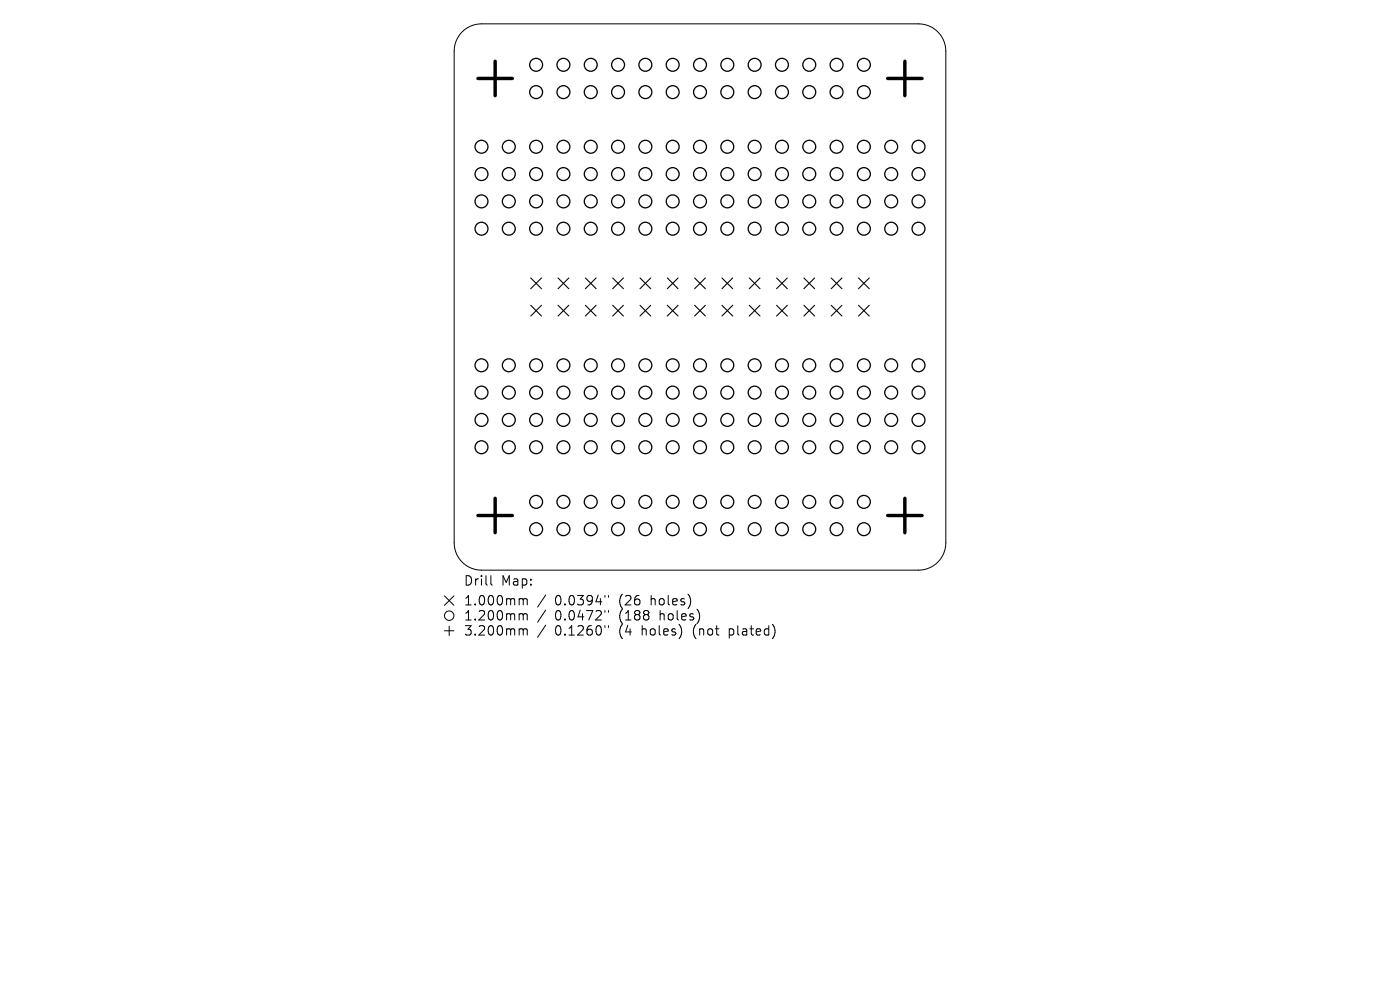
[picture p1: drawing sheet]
<svg xmlns="http://www.w3.org/2000/svg" width="297mm" height="210mm" viewBox="0 0 297 210" stroke-linecap="round" stroke-linejoin="round" font-family="sans-serif">
<defs><g id="words">
<g font-size="2.8">
<text x="98.3" y="124.5">Drill</text>
<text x="106.3" y="124.5">Map:</text>
<text x="98.3" y="128.7">1.000mm</text>
<text x="98.3" y="131.9">1.200mm</text>
<text x="117.7" y="128.7">0.0394&quot;</text>
<text x="117.7" y="131.9">0.0472&quot;</text>
<text x="131.5" y="128.7">(26</text>
<text x="131.5" y="131.9">(188</text>
<text x="138.3" y="128.7">holes)</text>
<text x="140.2" y="131.9">holes)</text>
<text x="98.3" y="135.1">3.200mm</text>
<text x="117.7" y="135.1">0.1260&quot;</text>
<text x="131.5" y="135.1">(4</text>
<text x="136.4" y="135.1">holes)</text>
<text x="147.5" y="135.1">(not</text>
<text x="155.3" y="135.1">plated)</text>
</g>
</g></defs>
<g fill="none" stroke="#000" stroke-width=".21">
<path d="M97.9 6.9a5.8 5.8 0 0 1 4.2-1.8h92.8a5.8 5.8 0 0 1 5.8 5.8v104.3a5.8 5.8 0 0 1-5.8 5.7h-92.8a5.8 5.8 0 0 1-5.7-5.7v-104.3a5.8 5.8 0 0 1 1.5-4zM94.3 126.4l2 2M94.3 133.8h2M95.3 132.8v2M96.3 126.4l-2 2M104.1 122.1v1.7l.3 .3M110.4 127l.5 .1 .1 .2M110.4 130.2h.3l.3 .3M110.4 133.4h.3l.3 .3M111 127.3l.3-.3 .5 .1 .1 1.2M111 127.3v1M111 130.5v1"/>
<path d="M111 133.7v1M111 130.5l.3-.3 .5 .1 .1 1.2M111 133.7l.3-.3 .5 .1 .1 1.2M115.8 126.2l-1.8 2.6M115.8 129.4l-1.8 2.6M115.8 132.6l-1.8 2.6M128.3 126.3v.4M128.3 129.5v.4M128.3 132.7v.4M129.1 126.3v.4M129.1 129.5v.4M129.1 132.7v.4"/>
<circle cx="95.3" cy="130.6" r="1"/>
</g>
<g fill="none" stroke="#000" stroke-width=".23">
<path d="M112.6 59l2.3 2.2M114.9 59l-2.3 2.2M118.4 59l2.3 2.2M120.7 59l-2.3 2.2M124.2 59l2.3 2.2M126.5 59l-2.3 2.2M130 59l2.3 2.2M132.3 59l-2.3 2.2M135.8 59l2.3 2.2M138.1 59l-2.3 2.2M141.6 59l2.2 2.2M143.8 59l-2.2 2.2"/>
<path d="M147.4 59l2.2 2.2M149.6 59l-2.2 2.2M153.2 59l2.2 2.2M155.4 59l-2.2 2.2M158.9 59l2.3 2.2M161.2 59l-2.3 2.2M164.7 59l2.3 2.2M167 59l-2.3 2.2M170.5 59l2.3 2.2M172.8 59l-2.3 2.2M176.3 59l2.3 2.2M178.6 59l-2.3 2.2"/>
<path d="M182.1 59l2.3 2.2M184.4 59l-2.3 2.2M112.6 64.8l2.3 2.2M114.9 64.8l-2.3 2.2M118.4 64.8l2.3 2.2M120.7 64.8l-2.3 2.2M124.2 64.8l2.3 2.2M126.5 64.8l-2.3 2.2M130 64.8l2.3 2.2M132.3 64.8l-2.3 2.2M135.8 64.8l2.3 2.2M138.1 64.8l-2.3 2.2"/>
<path d="M141.6 64.8l2.2 2.2M143.8 64.8l-2.2 2.2M147.4 64.8l2.2 2.2M149.6 64.8l-2.2 2.2M153.2 64.8l2.2 2.2M155.4 64.8l-2.2 2.2M158.9 64.8l2.3 2.2M161.2 64.8l-2.3 2.2M164.7 64.8l2.3 2.2M167 64.8l-2.3 2.2M170.5 64.8l2.3 2.2M172.8 64.8l-2.3 2.2"/>
<path d="M176.3 64.8l2.3 2.2M178.6 64.8l-2.3 2.2M182.1 64.8l2.3 2.2M184.4 64.8l-2.3 2.2"/>
</g>
<g fill="none" stroke="#000" stroke-width=".27">
<circle cx="113.7" cy="13.7" r="1.37"/>
<circle cx="113.7" cy="19.5" r="1.37"/>
<circle cx="119.5" cy="13.7" r="1.37"/>
<circle cx="119.5" cy="19.5" r="1.37"/>
<circle cx="125.3" cy="13.7" r="1.37"/>
<circle cx="125.3" cy="19.5" r="1.37"/>
<circle cx="131.1" cy="13.7" r="1.37"/>
<circle cx="131.1" cy="19.5" r="1.37"/>
<circle cx="136.9" cy="13.7" r="1.37"/>
<circle cx="136.9" cy="19.5" r="1.37"/>
<circle cx="142.7" cy="13.7" r="1.37"/>
<circle cx="142.7" cy="19.5" r="1.37"/>
<circle cx="148.5" cy="13.7" r="1.37"/>
<circle cx="148.5" cy="19.5" r="1.37"/>
<circle cx="154.3" cy="13.7" r="1.37"/>
<circle cx="154.3" cy="19.5" r="1.37"/>
<circle cx="160.1" cy="13.7" r="1.37"/>
<circle cx="160.1" cy="19.5" r="1.37"/>
<circle cx="165.9" cy="13.7" r="1.37"/>
<circle cx="165.9" cy="19.5" r="1.37"/>
<circle cx="171.7" cy="13.7" r="1.37"/>
<circle cx="171.7" cy="19.5" r="1.37"/>
<circle cx="177.5" cy="13.7" r="1.37"/>
<circle cx="177.5" cy="19.5" r="1.37"/>
<circle cx="183.3" cy="13.7" r="1.37"/>
<circle cx="183.3" cy="19.5" r="1.37"/>
<circle cx="102.1" cy="36.9" r="1.37"/>
<circle cx="102.1" cy="31.1" r="1.37"/>
<circle cx="107.9" cy="36.9" r="1.37"/>
<circle cx="107.9" cy="31.1" r="1.37"/>
<circle cx="113.7" cy="36.9" r="1.37"/>
<circle cx="113.7" cy="31.1" r="1.37"/>
<circle cx="119.5" cy="36.9" r="1.37"/>
<circle cx="119.5" cy="31.1" r="1.37"/>
<circle cx="125.3" cy="36.9" r="1.37"/>
<circle cx="125.3" cy="31.1" r="1.37"/>
<circle cx="131.1" cy="36.9" r="1.37"/>
<circle cx="131.1" cy="31.1" r="1.37"/>
<circle cx="136.9" cy="36.9" r="1.37"/>
<circle cx="136.9" cy="31.1" r="1.37"/>
<circle cx="142.7" cy="36.9" r="1.37"/>
<circle cx="142.7" cy="31.1" r="1.37"/>
<circle cx="148.5" cy="36.9" r="1.37"/>
<circle cx="148.5" cy="31.1" r="1.37"/>
<circle cx="154.3" cy="36.9" r="1.37"/>
<circle cx="154.3" cy="31.1" r="1.37"/>
<circle cx="160.1" cy="36.9" r="1.37"/>
<circle cx="160.1" cy="31.1" r="1.37"/>
<circle cx="165.9" cy="36.9" r="1.37"/>
<circle cx="165.9" cy="31.1" r="1.37"/>
<circle cx="171.7" cy="36.9" r="1.37"/>
<circle cx="171.7" cy="31.1" r="1.37"/>
<circle cx="177.5" cy="36.9" r="1.37"/>
<circle cx="177.5" cy="31.1" r="1.37"/>
<circle cx="183.3" cy="36.9" r="1.37"/>
<circle cx="183.3" cy="31.1" r="1.37"/>
<circle cx="189.1" cy="36.9" r="1.37"/>
<circle cx="189.1" cy="31.1" r="1.37"/>
<circle cx="194.9" cy="36.9" r="1.37"/>
<circle cx="194.9" cy="31.1" r="1.37"/>
<circle cx="102.1" cy="42.7" r="1.37"/>
<circle cx="102.1" cy="48.5" r="1.37"/>
<circle cx="107.9" cy="42.7" r="1.37"/>
<circle cx="107.9" cy="48.5" r="1.37"/>
<circle cx="113.7" cy="42.7" r="1.37"/>
<circle cx="113.7" cy="48.5" r="1.37"/>
<circle cx="119.5" cy="42.7" r="1.37"/>
<circle cx="119.5" cy="48.5" r="1.37"/>
<circle cx="125.3" cy="42.7" r="1.37"/>
<circle cx="125.3" cy="48.5" r="1.37"/>
<circle cx="131.1" cy="42.7" r="1.37"/>
<circle cx="131.1" cy="48.5" r="1.37"/>
<circle cx="136.9" cy="42.7" r="1.37"/>
<circle cx="136.9" cy="48.5" r="1.37"/>
<circle cx="142.7" cy="42.7" r="1.37"/>
<circle cx="142.7" cy="48.5" r="1.37"/>
<circle cx="148.5" cy="42.7" r="1.37"/>
<circle cx="148.5" cy="48.5" r="1.37"/>
<circle cx="154.3" cy="42.7" r="1.37"/>
<circle cx="154.3" cy="48.5" r="1.37"/>
<circle cx="160.1" cy="42.7" r="1.37"/>
<circle cx="160.1" cy="48.5" r="1.37"/>
<circle cx="165.9" cy="42.7" r="1.37"/>
<circle cx="165.9" cy="48.5" r="1.37"/>
<circle cx="171.7" cy="42.7" r="1.37"/>
<circle cx="171.7" cy="48.5" r="1.37"/>
<circle cx="177.5" cy="42.7" r="1.37"/>
<circle cx="177.5" cy="48.5" r="1.37"/>
<circle cx="183.3" cy="42.7" r="1.37"/>
<circle cx="183.3" cy="48.5" r="1.37"/>
<circle cx="189.1" cy="42.7" r="1.37"/>
<circle cx="189.1" cy="48.5" r="1.37"/>
<circle cx="194.9" cy="42.7" r="1.37"/>
<circle cx="194.9" cy="48.5" r="1.37"/>
<circle cx="102.1" cy="77.5" r="1.37"/>
<circle cx="107.9" cy="77.5" r="1.37"/>
<circle cx="113.7" cy="77.5" r="1.37"/>
<circle cx="119.5" cy="77.5" r="1.37"/>
<circle cx="125.3" cy="77.5" r="1.37"/>
<circle cx="131.1" cy="77.5" r="1.37"/>
<circle cx="136.9" cy="77.5" r="1.37"/>
<circle cx="142.7" cy="77.5" r="1.37"/>
<circle cx="148.5" cy="77.5" r="1.37"/>
<circle cx="154.3" cy="77.5" r="1.37"/>
<circle cx="160.1" cy="77.5" r="1.37"/>
<circle cx="165.9" cy="77.5" r="1.37"/>
<circle cx="171.7" cy="77.5" r="1.37"/>
<circle cx="177.5" cy="77.5" r="1.37"/>
<circle cx="183.3" cy="77.5" r="1.37"/>
<circle cx="189.1" cy="77.5" r="1.37"/>
<circle cx="194.9" cy="77.5" r="1.37"/>
<circle cx="102.1" cy="89.1" r="1.37"/>
<circle cx="102.1" cy="94.9" r="1.37"/>
<circle cx="102.1" cy="83.3" r="1.37"/>
<circle cx="107.9" cy="89.1" r="1.37"/>
<circle cx="107.9" cy="94.9" r="1.37"/>
<circle cx="107.9" cy="83.3" r="1.37"/>
<circle cx="113.7" cy="89.1" r="1.37"/>
<circle cx="113.7" cy="94.9" r="1.37"/>
<circle cx="113.7" cy="83.3" r="1.37"/>
<circle cx="119.5" cy="89.1" r="1.37"/>
<circle cx="119.5" cy="94.9" r="1.37"/>
<circle cx="119.5" cy="83.3" r="1.37"/>
<circle cx="125.3" cy="89.1" r="1.37"/>
<circle cx="125.3" cy="94.9" r="1.37"/>
<circle cx="125.3" cy="83.3" r="1.37"/>
<circle cx="131.1" cy="94.9" r="1.37"/>
<circle cx="131.1" cy="89.1" r="1.37"/>
<circle cx="131.1" cy="83.3" r="1.37"/>
<circle cx="136.9" cy="89.1" r="1.37"/>
<circle cx="136.9" cy="94.9" r="1.37"/>
<circle cx="136.9" cy="83.3" r="1.37"/>
<circle cx="142.7" cy="94.9" r="1.37"/>
<circle cx="142.7" cy="89.1" r="1.37"/>
<circle cx="142.7" cy="83.3" r="1.37"/>
<circle cx="148.5" cy="89.1" r="1.37"/>
<circle cx="148.5" cy="94.9" r="1.37"/>
<circle cx="148.5" cy="83.3" r="1.37"/>
<circle cx="154.3" cy="94.9" r="1.37"/>
<circle cx="154.3" cy="89.1" r="1.37"/>
<circle cx="154.3" cy="83.3" r="1.37"/>
<circle cx="160.1" cy="89.1" r="1.37"/>
<circle cx="160.1" cy="94.9" r="1.37"/>
<circle cx="160.1" cy="83.3" r="1.37"/>
<circle cx="165.9" cy="89.1" r="1.37"/>
<circle cx="165.9" cy="94.9" r="1.37"/>
<circle cx="165.9" cy="83.3" r="1.37"/>
<circle cx="171.7" cy="94.9" r="1.37"/>
<circle cx="171.7" cy="89.1" r="1.37"/>
<circle cx="171.7" cy="83.3" r="1.37"/>
<circle cx="177.5" cy="89.1" r="1.37"/>
<circle cx="177.5" cy="94.9" r="1.37"/>
<circle cx="177.5" cy="83.3" r="1.37"/>
<circle cx="183.3" cy="94.9" r="1.37"/>
<circle cx="183.3" cy="89.1" r="1.37"/>
<circle cx="183.3" cy="83.3" r="1.37"/>
<circle cx="189.1" cy="89.1" r="1.37"/>
<circle cx="189.1" cy="94.9" r="1.37"/>
<circle cx="189.1" cy="83.3" r="1.37"/>
<circle cx="194.9" cy="89.1" r="1.37"/>
<circle cx="194.9" cy="94.9" r="1.37"/>
<circle cx="194.9" cy="83.3" r="1.37"/>
<circle cx="113.7" cy="112.3" r="1.37"/>
<circle cx="113.7" cy="106.5" r="1.37"/>
<circle cx="119.5" cy="112.3" r="1.37"/>
<circle cx="119.5" cy="106.5" r="1.37"/>
<circle cx="125.3" cy="112.3" r="1.37"/>
<circle cx="125.3" cy="106.5" r="1.37"/>
<circle cx="131.1" cy="112.3" r="1.37"/>
<circle cx="131.1" cy="106.5" r="1.37"/>
<circle cx="136.9" cy="112.3" r="1.37"/>
<circle cx="136.9" cy="106.5" r="1.37"/>
<circle cx="142.7" cy="112.3" r="1.37"/>
<circle cx="142.7" cy="106.5" r="1.37"/>
<circle cx="148.5" cy="112.3" r="1.37"/>
<circle cx="148.5" cy="106.5" r="1.37"/>
<circle cx="154.3" cy="112.3" r="1.37"/>
<circle cx="154.3" cy="106.5" r="1.37"/>
<circle cx="160.1" cy="112.3" r="1.37"/>
<circle cx="160.1" cy="106.5" r="1.37"/>
<circle cx="165.9" cy="112.3" r="1.37"/>
<circle cx="165.9" cy="106.5" r="1.37"/>
<circle cx="171.7" cy="112.3" r="1.37"/>
<circle cx="171.7" cy="106.5" r="1.37"/>
<circle cx="177.5" cy="112.3" r="1.37"/>
<circle cx="177.5" cy="106.5" r="1.37"/>
<circle cx="183.3" cy="112.3" r="1.37"/>
<circle cx="183.3" cy="106.5" r="1.37"/>
</g>
<path d="M101.4 16.6h7.3M105 13v7.3M188.3 16.6h7.3M192 13v7.3M101.4 109.4h7.3M105 105.7v7.3M188.3 109.4h7.3M192 105.7v7.3" fill="none" stroke="#000" stroke-width=".73"/>
<use href="#words"/>
</svg>
